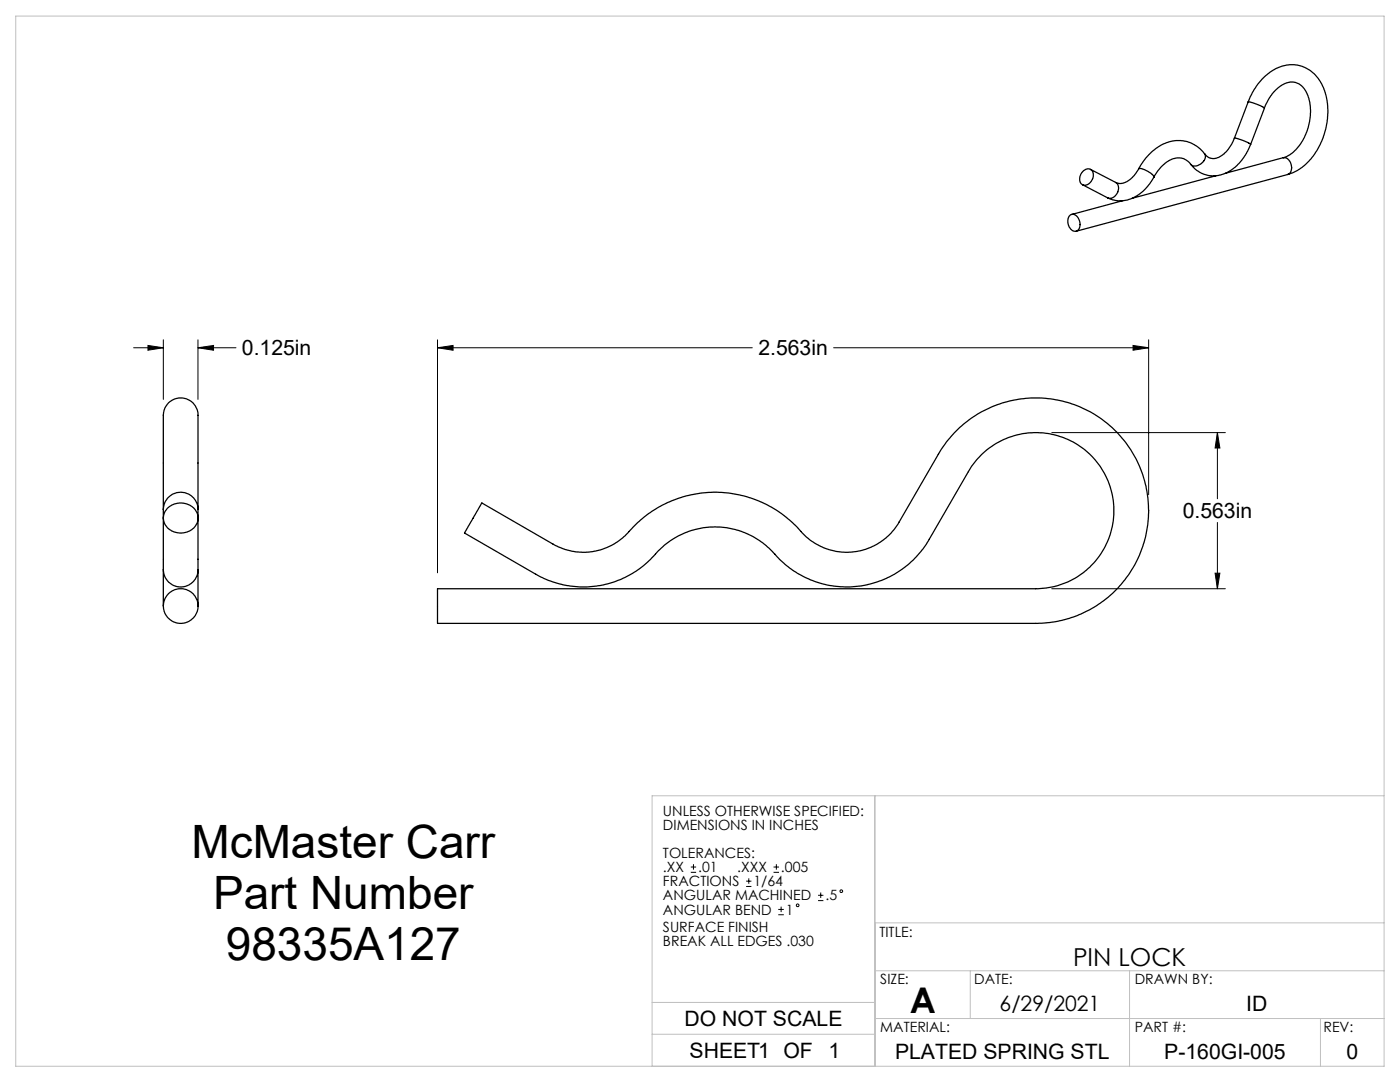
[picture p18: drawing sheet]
<svg xmlns="http://www.w3.org/2000/svg" width="279mm" height="216mm" viewBox="0 0 279 216" stroke-linecap="round" stroke-linejoin="round" font-family="sans-serif">
<defs><g id="words">
<g font-size="9.2">
<text x="38.2" y="171.2">McMaster Carr</text>
<text x="42.5" y="181.4">Part Number</text>
<text x="45.1" y="191.6">98335A127</text>
</g>
<text font-size="7.1" x="181.6" y="202">A</text>
<text font-size="4.9" x="214.1" y="192.8">PIN LOCK</text>
<g font-size="4.2">
<text x="48.3" y="70.8">0.125in</text>
<text x="151.4" y="70.8">2.563in</text>
<text x="236" y="103.3">0.563in</text>
<text x="199.5" y="201.7">6/29/2021</text>
<text x="248.7" y="201.7">ID</text>
<text x="136.6" y="204.7">DO NOT SCALE</text>
<text x="137.6" y="211.2">SHEET1 OF</text>
<text x="165.4" y="211.2">1</text>
<text x="178.6" y="211.2">PLATED SPRING STL</text>
<text x="232.4" y="211.2">P-160GI-005</text>
<text x="268.7" y="211.2">0</text>
</g>
<g font-size="2.8">
<text x="132.3" y="162.7">UNLESS OTHERWISE SPECIFIED:</text>
<text x="132.3" y="165.6">DIMENSIONS IN INCHES</text>
<text x="132.3" y="171.2">TOLERANCES:</text>
<text x="132.3" y="174">.XX</text>
<text x="132.3" y="176.9">FRACTIONS</text>
<text x="132.3" y="179.7">ANGULAR MACHINED</text>
<text x="139.3" y="174">.01</text>
<text x="147.1" y="174">.XXX</text>
<text x="150.4" y="176.9">1/64</text>
<text x="155.9" y="174">.005</text>
<text x="164.7" y="179.7">.5</text>
<text x="132.3" y="182.5">ANGULAR BEND</text>
<text x="132.3" y="186">SURFACE FINISH</text>
<text x="156.8" y="182.5">1</text>
<text x="132.3" y="188.8">BREAK ALL EDGES .030</text>
<text x="175.5" y="186.9">TITLE:</text>
<text x="175.7" y="196.4">SIZE:</text>
<text x="194.4" y="196.4">DATE:</text>
<text x="226.5" y="196.4">DRAWN BY:</text>
<text x="175.7" y="206">MATERIAL:</text>
<text x="226.5" y="206">PART #:</text>
<text x="264.1" y="206">REV:</text>
</g>
</g></defs>
<g fill="none" stroke="#000" stroke-width=".25">
<path d="M216 36.9l5.1 2.6M216.1 34.1l.6-.3 .6-.1 .6 .3 .3 .6-.1 .9-.3 .7-.5 .5-.7 .3-.8-.3-.3-.7v-.9zM217.6 33.8l5.1 2.6M222.7 36.4l.4 .4 .1 .6-.3 1.3-.9 .8-.3 .1-.6-.1M227.3 33.7l-.9 1.3-1.5 1.2-1.1 .4-1.1-.2M227.3 33.7l.1-.1 .6 .1 1.2 .6 1 .7 .1 .3M230.3 35.3l-.9 1.4-1.3 1.5-2 1.3-1.2 .4-1.8 .2-1-.2-1-.4M237.7 32.8l-.6-.6-1-.6-1.2-.1-.8 .2-.8 .4-1.1 .7-1.1 1.2-.8 1.3M240.4 30.7l-1.3-1.3-1.6-1-1.8-.4-1.9 .2-2.2 .8-1.6 1.2-1.3 1.3-1.4 2.2M240.4 30.7l.2 .3-.1 .8-.8 .9-1 .4h-.5l-.5-.3M242.7 35.1l-16.7 4.4M246.3 27.6l-.5 1.2-.9 1.3-.6 .6-1 .6-.9 .3h-.8l-.5-.2-.7-.7"/>
<path d="M246.3 27.6h.6l1.4 .5 1.3 .7M249.1 20.4l.8-1.9 1.1-1.7 .8-1 1.7-1.4 2.3-1.2 1.6-.3h.9l2.1 .5 1.8 1.2 .9 1.1 .6 .9 .9 2.4 .4 2.8-.1 2.4-.8 3.2-1.2 2.5-1.6 2.2-1 1-1.4 .9-1.9 .8M249.1 20.4h.5l1.5 .5 1.2 .7M249.1 20.4l-2.8 7.2M249.6 28.8l-.9 1.8-1.4 2-1.7 1.4-1.5 .7-1.6 .4-1.3-.1-.9-.2-1.5-.8-1.1-1.2M252.3 21.6l1.1-2.1 .8-1.2 1.3-1.1 1.4-.7 1.3-.1 1.1 .4 1 1 .7 1.2 .4 1.5 .1 2-.1 1.7-.6 2.1-.8 1.8-1.4 1.8-1.2 1-1.3 .6M252.3 21.6l-2.7 7.2M256.1 31.5l.9 .2 .4 .4 .3 .7 .1 .5-.1 .8-.3 .5-.4 .2M256.1 31.5l-11.5 3.1M257 34.8l-42.2 11.3M213.4 43.1l.4-.3h.4l.9 .6 .4 .8v.8l-.1 .6-.5 .5-.8-.1-.7-.7-.3-.8v-.9zM224.1 40l-10.2 2.8"/>
<path d="M32.6 113.7a3.5 3.5 0 0 0 3.5 3.4 3.5 3.5 0 0 0 3.4-3.4M32.6 101.7v12M32.6 101.7a3.5 3.5 0 0 1 3.5-3.5 3.5 3.5 0 0 1 3.4 3.5M32.6 101.7v-18.7a3.5 3.5 0 0 1 3.8-3.6 3.5 3.5 0 0 1 3.1 4.3v18M32.6 113.7v7.2M33.5 101.4a3.7 3.7 0 0 1 6 1.5 3.4 3.4 0 0 1-4.9 3.2 2.83 2.83 0 0 1-1.1-4.7zM39.5 103.4v10.3M39.5 101.7v1.7M39.5 113.7v7.2M96.1 100.4l14.3 8.2a12.3 12.3 0 0 0 16-3.5 22.8 22.8 0 0 1 34.3 1.8 12.1 12.1 0 0 0 18.8-2.8l8-13.9a22.5 22.5 0 0 1 38.8 .7 22.5 22.5 0 0 1-19.6 33.5h-119.4v-6.9h119.4a15.6 15.6 0 0 0 13.5-23.4 15.6 15.6 0 0 0-26.9 0l-8 13.8a19.1 19.1 0 0 1-31.4 1.9 15.9 15.9 0 0 0-23.9 1.6 19 19 0 0 1-23.1 3.2l-14.2-8.2z"/>
<circle cx="36.1" cy="120.9" r="3.5"/>
</g>
<g fill="none" stroke="#000" stroke-width=".2">
<path d="M26.7 69.4h5.9M29.5 68.9l3.1 .5-3.1 .5zM32.6 67.8v11.9M39.5 69.4l3.1-.5v1zM39.5 67.8v11.9M39.5 69.4h7.6M87.3 69.4l3.1-.5v1zM87.3 69.4h62.8M87.3 67.8v46.5M166.4 69.4h62.8M226.1 68.9l3.1 .5-3.1 .5zM229.2 67.8v30.9"/>
<path d="M209.9 86.3h34.6M243 86.3l.5 3.1h-1zM243 86.3v13.2M209.9 117.5h34.6M242.5 114.4h1l-.5 3.1zM243 104.2v13.3M137.9 174.1h1M137.9 173h1M138.4 172.4v1.1M148.9 176.9h1.1M148.9 175.8h1.1M149.4 175.3v1.1"/>
<path d="M154.4 174.1h1.1M154.4 173h1.1M154.9 172.4v1.1M163.3 179.7h1M163.3 178.6h1M163.8 178.1v1.1M155.3 182.5h1.1M155.3 181.5h1.1M155.9 180.9v1.1"/>
<circle cx="167.9" cy="177.8" r=".27"/>
<circle cx="159.2" cy="180.6" r=".27"/>
</g>
<path d="M3.1 3.2h273.1v209.6h-273.1zM174.6 158.8v54M276.2 158.8h-146.1v54M174.6 193.7h101.6M174.6 184.2h101.6M193.6 193.7v9.5M225.4 193.7v19.1M130.1 200h44.5M130.1 206.4h44.5M174.6 203.2h101.6M263.5 203.2v9.6" fill="none" stroke="#c0c0c0" stroke-width=".2"/>
<path d="M29.5 68.9l3.1 .5-3.1 .5zM39.5 69.4l3.1-.5v1zM243 86.3l.5 3.1h-1zM242.5 114.4h1l-.5 3.1zM87.3 69.4l3.1-.5v1zM226.1 68.9l3.1 .5-3.1 .5z" fill="#000"/>
<use href="#words"/>
</svg>
